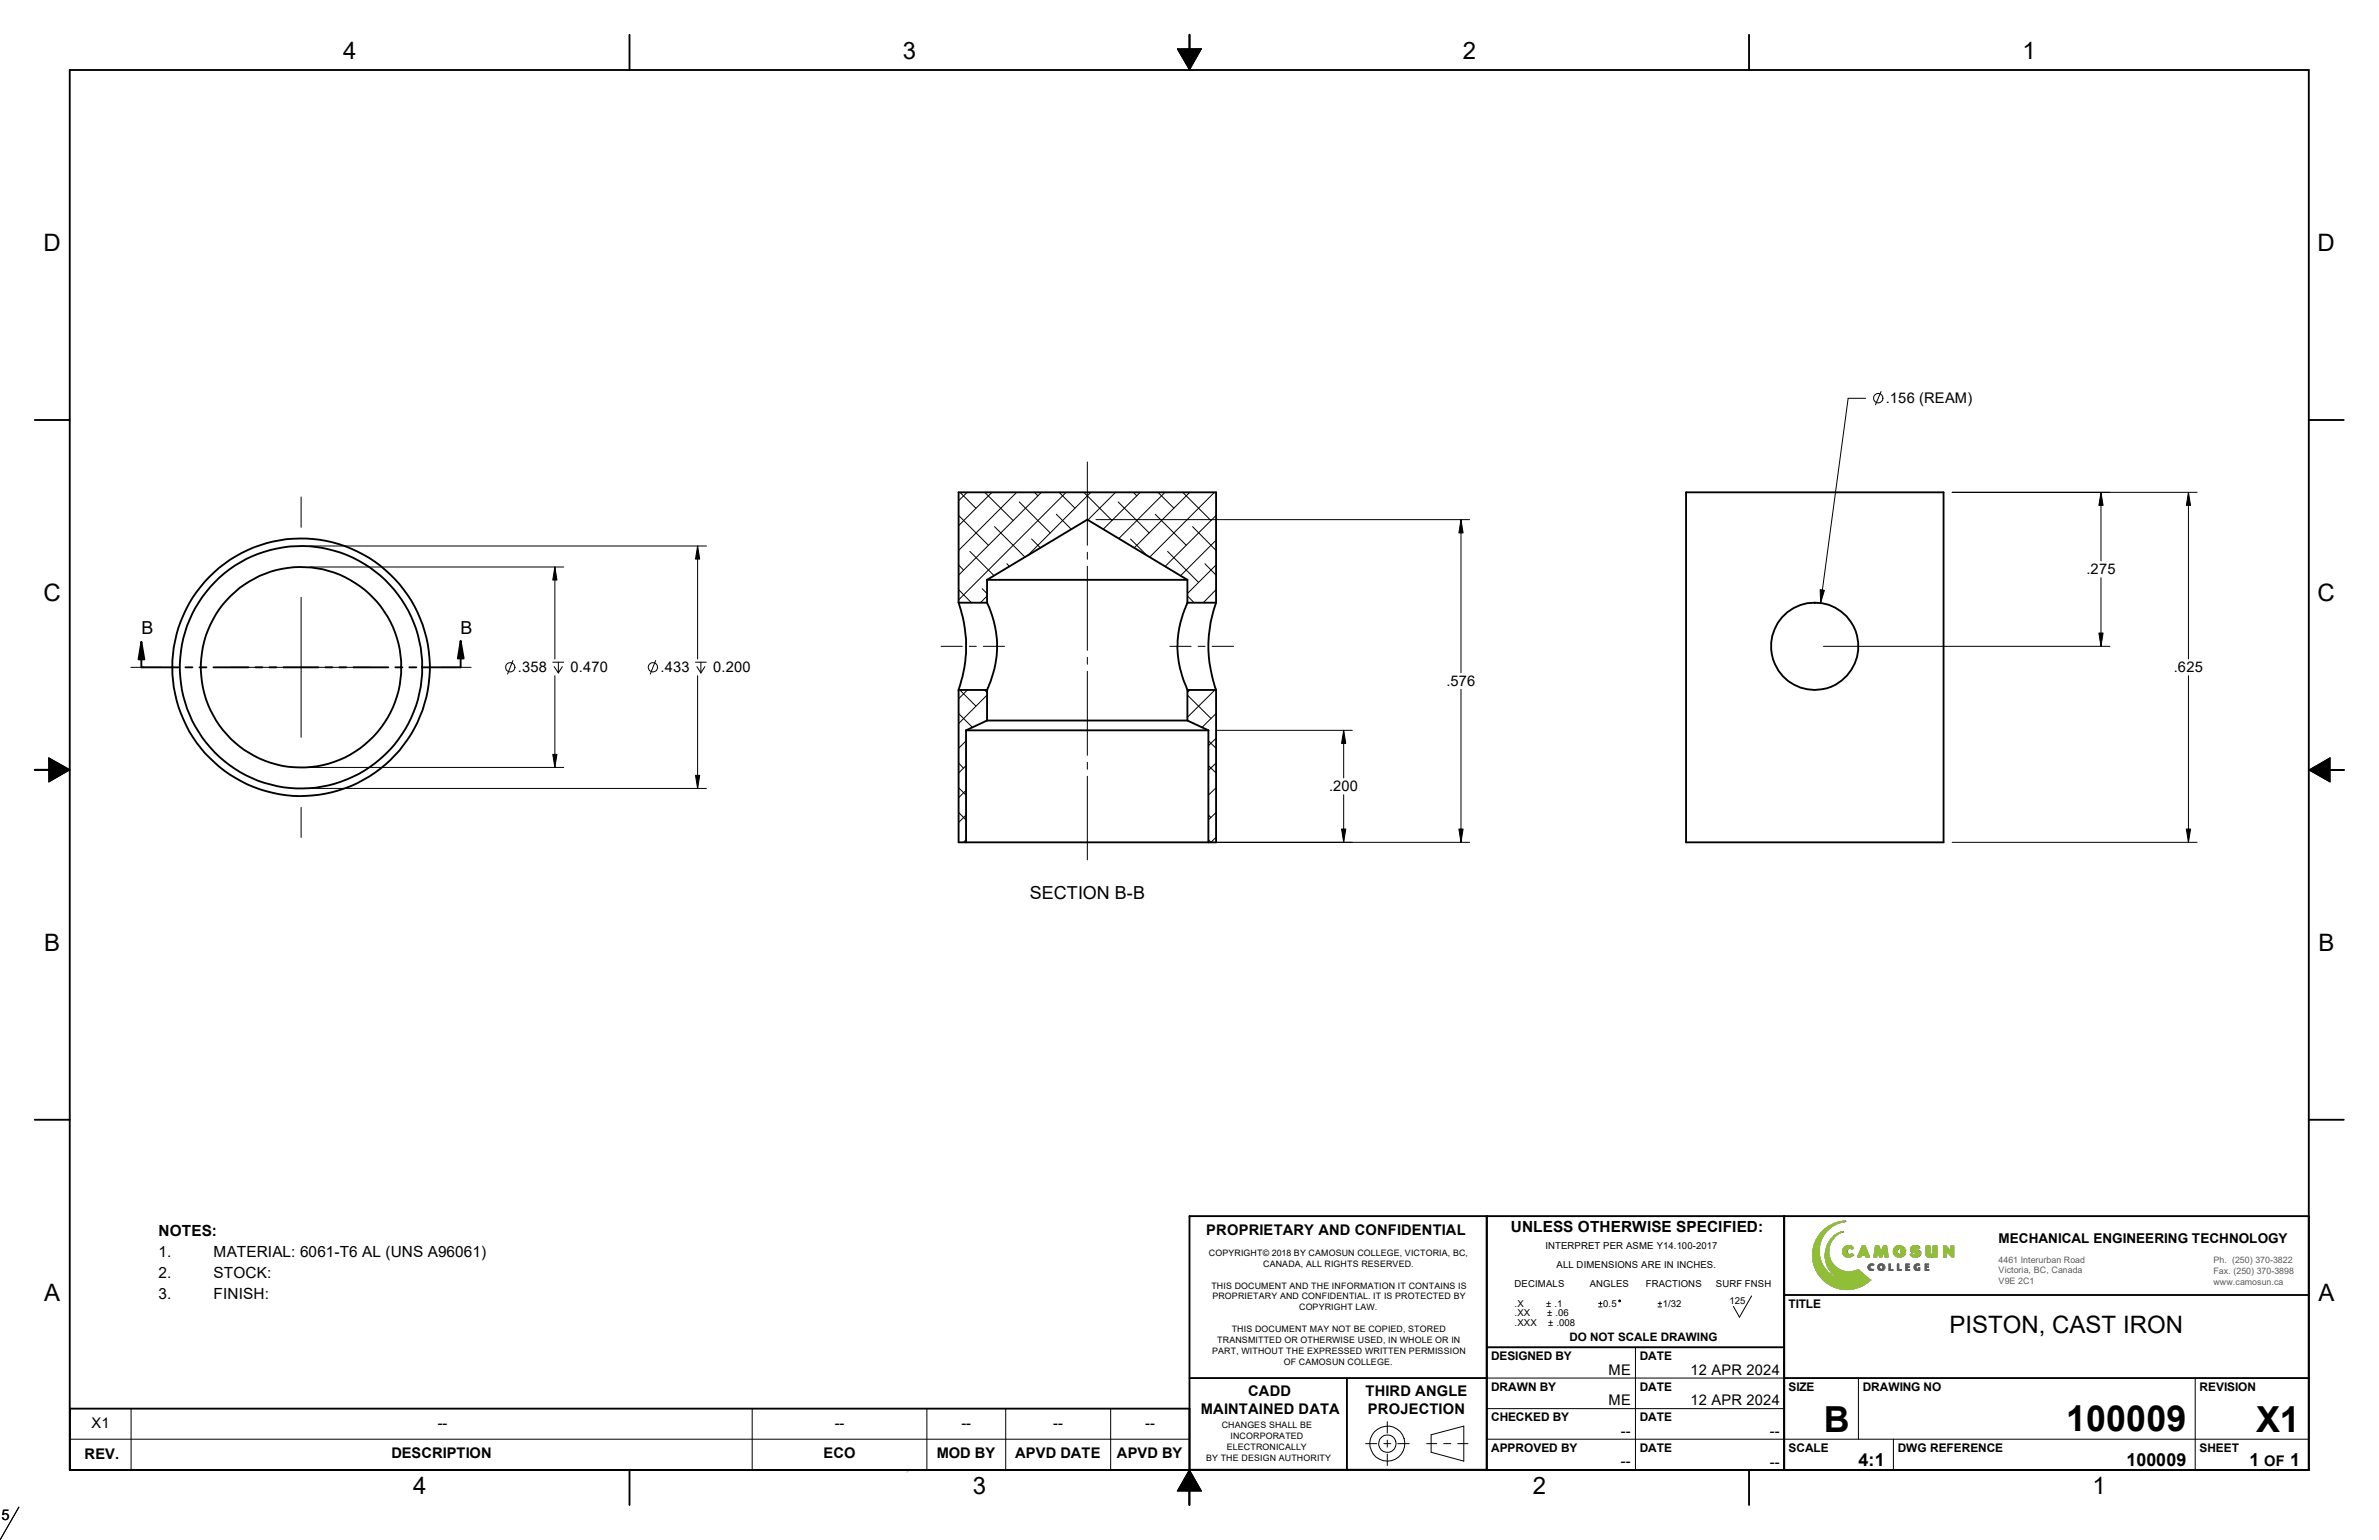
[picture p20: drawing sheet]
<svg xmlns="http://www.w3.org/2000/svg" width="432mm" height="279mm" viewBox="0 0 432 279" stroke-linecap="round" stroke-linejoin="round" font-family="sans-serif">
<defs><g id="words">
<g font-size="6.5">
<text x="331" y="259.8">B</text>
<text x="375" y="259.7">100009</text>
<text x="409.5" y="259.8">X1</text>
</g>
<g font-size="4.4">
<text x="62.3" y="10.6">4</text>
<text x="163.9" y="10.6">3</text>
<text x="265.5" y="10.6">2</text>
<text x="367.1" y="10.6">1</text>
<text x="7.9" y="45.6">D</text>
<text x="420.7" y="45.6">D</text>
<text x="7.9" y="109.1">C</text>
<text x="420.7" y="109.1">C</text>
<text x="8" y="172.6">B</text>
<text x="420.8" y="172.6">B</text>
<text x="8" y="236.1">A</text>
<text x="420.8" y="236.1">A</text>
<text x="353.8" y="241.9">PISTON, CAST IRON</text>
<text x="75" y="271">4</text>
<text x="176.6" y="271">3</text>
<text x="278.2" y="271">2</text>
<text x="379.8" y="271">1</text>
</g>
<g font-size="3.3">
<text x="25.7" y="115">B</text>
<text x="83.6" y="115">B</text>
<text x="186.9" y="163.2">SECTION B-B</text>
<text x="337.4" y="265.9">4:1</text>
<text x="386" y="265.9">100009</text>
<text x="408.3" y="265.9">1</text>
<text x="415.7" y="265.9">1</text>
</g>
<g font-size="2.8">
<text x="28.8" y="224.2">NOTES:</text>
<text x="274.2" y="223.6">UNLESS OTHERWISE SPECIFIED:</text>
<text x="28.8" y="231.9">2.</text>
<text x="28.8" y="228.1">1.</text>
<text x="38.8" y="228.1">MATERIAL: 6061-T6 AL (UNS A96061)</text>
<text x="38.8" y="231.9">STOCK:</text>
<text x="28.8" y="235.8">3.</text>
<text x="38.8" y="235.8">FINISH:</text>
</g>
<g font-size="2.7">
<text x="342.3" y="73.2">.156 (REAM)</text>
<text x="378.7" y="104.2">.275</text>
<text x="94" y="122">.358</text>
<text x="103.6" y="122">0.470</text>
<text x="119.9" y="122">.433</text>
<text x="129.5" y="122">0.200</text>
<text x="262.5" y="124.5">.576</text>
<text x="394.6" y="122">.625</text>
<text x="241.2" y="143.6">.200</text>
<text x="218.9" y="224">PROPRIETARY AND CONFIDENTIAL</text>
<text x="292" y="249.4">ME</text>
<text x="306.8" y="249.4">12 APR 2024</text>
<text x="217.9" y="256.5">MAINTAINED DATA</text>
<text x="226.6" y="253.4">CADD</text>
<text x="247.9" y="253.3">THIRD ANGLE</text>
<text x="248.3" y="256.5">PROJECTION</text>
<text x="292" y="255">ME</text>
<text x="306.8" y="255">12 APR 2024</text>
<text x="16.6" y="259.1">X1</text>
<text x="79.5" y="259">--</text>
<text x="151.5" y="259">--</text>
<text x="174.5" y="259">--</text>
<text x="191.2" y="259">--</text>
<text x="207.9" y="259">--</text>
<text x="294.2" y="260.5">--</text>
<text x="321.2" y="260.6">--</text>
<text x="15.4" y="264.7">REV.</text>
<text x="71" y="264.5">DESCRIPTION</text>
<text x="149.5" y="264.5">ECO</text>
<text x="170" y="264.5">MOD BY</text>
<text x="184.3" y="264.5">APVD DATE</text>
<text x="202.7" y="264.5">APVD BY</text>
<text x="294.2" y="266.1">--</text>
<text x="321.2" y="266.1">--</text>
<text x="411" y="265.9">OF</text>
<text x=".3" y="275.8">5</text>
</g>
<text font-size="2.5" x="362.7" y="225.5">MECHANICAL ENGINEERING TECHNOLOGY</text>
<g font-size="2.2">
<text x="324.6" y="237.3">TITLE</text>
<text x="270.6" y="246.8">DESIGNED BY</text>
<text x="297.6" y="246.8">DATE</text>
<text x="270.6" y="257.9">CHECKED BY</text>
<text x="270.6" y="252.3">DRAWN BY</text>
<text x="297.6" y="257.9">DATE</text>
<text x="297.6" y="252.3">DATE</text>
<text x="324.6" y="252.3">SIZE</text>
<text x="338.1" y="252.3">DRAWING NO</text>
<text x="399.2" y="252.3">REVISION</text>
<text x="270.6" y="263.4">APPROVED BY</text>
<text x="297.6" y="263.4">DATE</text>
<text x="324.6" y="263.4">SCALE</text>
<text x="344.5" y="263.4">DWG REFERENCE</text>
<text x="399.2" y="263.4">SHEET</text>
</g>
<text font-size="2.1" x="284.9" y="243.4">DO NOT SCALE DRAWING</text>
<g font-size="1.7">
<text x="280.5" y="226.5">INTERPRET PER ASME Y14.100-2017</text>
<text x="274.9" y="233.6">DECIMALS</text>
<text x="282.5" y="230">ALL DIMENSIONS ARE IN INCHES.</text>
<text x="288.5" y="233.6">ANGLES</text>
<text x="298.7" y="233.6">FRACTIONS</text>
<text x="311.4" y="233.6">SURF FNSH</text>
<text x="274.9" y="237.1">.X</text>
<text x="274.9" y="238.8">.XX</text>
<text x="280.7" y="237.1">± .1</text>
<text x="280.8" y="238.8">± .06</text>
<text x="291" y="237.1">0.5</text>
<text x="301.8" y="237.1">1/32</text>
<text x="313.9" y="236.6">125</text>
<text x="274.9" y="240.6">.XXX</text>
<text x="281" y="240.6">± .008</text>
</g>
<g font-size="1.6">
<text x="219.4" y="227.8">COPYRIGHT© 2018 BY CAMOSUN COLLEGE, VICTORIA, BC,</text>
<text x="219.9" y="233.8">THIS DOCUMENT AND THE INFORMATION IT CONTAINS IS</text>
<text x="229.3" y="229.8">CANADA, ALL RIGHTS RESERVED.</text>
<text x="220" y="235.8">PROPRIETARY AND CONFIDENTIAL. IT IS PROTECTED BY</text>
<text x="235.8" y="237.7">COPYRIGHT LAW.</text>
<text x="220" y="245.7">PART, WITHOUT THE EXPRESSED WRITTEN PERMISSION</text>
<text x="220.9" y="243.7">TRANSMITTED OR OTHERWISE USED, IN WHOLE OR IN</text>
<text x="223.6" y="241.7">THIS DOCUMENT MAY NOT BE COPIED, STORED</text>
<text x="233" y="247.7">OF CAMOSUN COLLEGE.</text>
<text x="221.7" y="259.1">CHANGES SHALL BE</text>
<text x="222.7" y="263.1">ELECTRONICALLY</text>
<text x="223.4" y="261.1">INCORPORATED</text>
<text x="218.9" y="265.1">BY THE DESIGN AUTHORITY</text>
</g>
<g font-size="1.6" fill="#5a5a5a">
<text x="362.8" y="231">Victoria, BC, Canada</text>
<text x="362.8" y="233">V9E 2C1</text>
<text x="362.8" y="229.1">4461 Interurban Road</text>
<text x="401.7" y="233">www.camosun.ca</text>
<text x="401.7" y="231.1">Fax. (250) 370-3898</text>
<text x="401.7" y="229.1">Ph. (250) 370-3822</text>
</g>
</g></defs>
<path d="M165.1 266.7l-.5 .4" fill="none" stroke="#c0c0c0" stroke-width=".18"/>
<g fill="none" stroke="#000" stroke-width=".34">
<path d="M12.7 12.7h406.4v254h-406.4zM114.3 6.3v6.4M215.9 6.3v6.4M317.5 6.3v6.4M6.3 76.2h6.4M419.1 76.2h6.3M306 89.3h46.8v63.5h-46.8zM25.7 116.5v4.6h6.7M83.6 116.3v4.8h-6.8M174 109.3a23.6 23.6 0 0 1 0 15.9M174 109.3h5.2M174 109.3v-20h46.7v20"/>
<path d="M179.2 109.3a18.1 18.1 0 0 1 0 15.9M179.2 105.2h36.3M179.2 105.2v4.1M179.2 105.2l18.2-10.9 18.1 10.9M215.5 109.3a18.5 18.5 0 0 0 0 15.9M215.5 109.3h5.2M215.5 105.2v4.1M220.7 109.3a23 23 0 0 0 0 15.9M6.3 139.7h6.4M6.3 139.7h2.5M33.7 121.1h1.2M36.2 121.1h1.3"/>
<path d="M38.7 121.1h6.4M46.4 121.1h1.2M48.9 121.1h1.3M51.4 121.1h6.4M59.1 121.1h1.2M61.6 121.1h1.3M64.1 121.1h6.4M71.8 121.1h1.2M74.3 121.1h1.3M174 125.2h5.2M174 125.2v27.6h1.3M175.3 132.5v20.3"/>
<path d="M175.3 132.5h44M179.2 130.7h36.3M179.2 125.2v5.5M179.2 130.7l-3.9 1.8M215.5 125.2h5.2M215.5 125.2v5.5M215.5 130.7l3.8 1.8M219.3 132.5v20.3M220.7 125.2v27.6h-1.4M419.1 139.7h6.3M175.3 152.8h44M6.3 203.2h6.4"/>
<path d="M419.1 203.2h6.3M269.8 220.6l.1 46.1M323.8 220.6v46.1M323.8 234.9h95.3M419.1 220.6h-203.2v52.4M215.9 250h53.9M215.9 255.6h-203.2v11.1M244.5 250v16.7M269.9 244.4h53.9M323.8 250h95.3M114.3 266.7v6.3M215.9 270.5v2.5"/>
<path d="M215.9 266.7h53.9M317.5 266.7v6.3"/>
<circle cx="329.4" cy="117.3" r="7.9"/>
<circle cx="54.6" cy="121.1" r="22"/>
<circle cx="54.6" cy="121.1" r="23.4"/>
<circle cx="54.6" cy="121.1" r="18.2"/>
</g>
<g fill="none" stroke="#000" stroke-width=".18">
<path d="M213.7 8.8h4.4l-2.2 3.9zM338.6 72.3h-3.2l-4.9 37.1M341.4 71l-1 2.4M54.7 90.2v5.5M56.2 99.1h72M126.6 99.1v20.4M174 93.5l5.4 5.4M174.2 89.3l2.9 2.9M175.6 89.3l-1.6 1.5M178.7 89.3l5.2 5.1M180 89.3l-6 6.1M180.5 95.5l5.6 5.6"/>
<path d="M184.5 89.3l-10.5 10.6M185 91.1l5.6 5.6M187.2 97.8l1.6 1.6M187.7 89.3l.7 .7M189 89.3l-15 15.1M191.7 93.3l2.7 2.7M192.2 89.3l2.9 2.9M193.5 89.3l-19.5 19.5M196.7 89.3l5.1 5.1M197.4 83.8v15.1M198 89.3l-11.5 11.5M198.9 94.3h67.8"/>
<path d="M202.5 89.3l-5.1 5.1M202.9 91.1l5.7 5.6M205.2 97.8l3 3M205.7 89.3l.6 .7M207 89.3l-6.8 6.7M209.7 93.3l5.6 5.6M210.2 89.3l2.9 2.9M211.5 89.3l-8.4 8.4M214.7 89.3l5.1 5.1M215.9 89.3l-10 10.1M216.5 95.5l4.2 4.4M220.4 89.3l-11.7 11.8"/>
<path d="M220.7 93.5l-9.2 9.3M220.7 98l-6.4 6.4M265.2 94.3v27.7M354.3 89.3h44.5M381.3 89.3v12.5M397.2 89.3v30.2M54.7 108.4v25.4M56.2 102.9h46.1M93.1 119.8l-1 2.5M100.7 102.9v16.6M119 119.8l-1 2.5M170.8 117.3h3.9"/>
<path d="M174 107l2.3 2.3M174 102.5l.9 .9M175.9 117.3h1.3M176 100l4.4 4.4M178.3 106.8l.9 .9M178.5 117.3h3.8M179.2 108.1l-1.2 1.2M182.8 102.3l.4 .5M197.4 100.2v1.3M197.4 102.7v15.3M197.4 119.3v1.2M211.9 100l5.7 5.7"/>
<path d="M212.3 117.3h3.9M215.5 108.1l1.2 1.2M217.5 117.3h1.2M218.7 102.3l2 2.1M220 117.3h3.9M220.7 102.5l-5.2 5.2M220.7 107l-2.3 2.3M331 117.3h51.9M381.3 104.8v12.5M8.8 137.5l3.9 2.2-3.9 2.2zM23.7 121.1h5.6M42 121.1h25.4"/>
<path d="M56.2 139.2h46.1M80.1 121.1h5.4M100.3 120.1h2M100.6 120.9l.7 1.2M100.7 122.6v16.6M101.3 120.1v2M102.1 120.9l-.8 1.2M126.2 120.1h2M126.5 120.9l.7 1.2M126.6 122.6v20.4M127.2 120.1v2M127.9 120.9l-.7 1.2"/>
<path d="M174 138.4l.9 1M174 129.5l2.5 2.5M174.2 125.2l2.9 2.9M175.3 134.4l-1.3 1.4M175.3 138.9l-1.3 1.4M175.6 125.2l-1.6 1.6M178.7 125.2l.5 .4M179.2 126.1l-5.2 5.2M179.2 130.6l-.3 .2M197.4 121.8v15.2M197.4 138.3v1.3M215.5 126.1l4.3 4.2"/>
<path d="M216 125.2l-.5 .4M219.3 138.9l1.4 1.4M219.3 134.4l1.4 1.4M220.5 125.2l-5 4.9M220.7 129.5l-2.5 2.5M220.7 133.9l-1.4 1.4M220.7 138.4l-1.4 1.4M220.9 132.5h24.5M243.9 132.5v8.6M265.2 125.1v27.7M397.2 122.6v30.2M419.1 139.7l3.8-2.2v4.4z"/>
<path d="M54.7 146.5v5.4M56.2 143h72M174 147.4l1.3 1.4M174 142.9l1.3 1.4M175.3 143.4l-1.3 1.3M175.3 147.9l-1.3 1.3M175.3 152.4l-.4 .4M197.4 140.8v15.2M219.3 147.9l.5 .4M220.7 142.9l-1.4 1.4M220.7 147.4l-1.4 1.4M220.7 151.9l-.9 .9-.5-.4"/>
<path d="M220.9 152.8h45.8M243.9 144.2v8.6M354.3 152.8h44.5M290.2 237.1h.6M290.2 236.5h.6M290.5 236.2v.6M300.9 237.1h.7M300.9 236.5h.7M301.3 236.2v.6M317.9 235.1l-2.2 3.9-1.1-2M23.8 255.6v11.1M136.5 255.6v11.1"/>
<path d="M168.2 255.6v11.1M182.5 255.6v11.1M201.6 255.6v11.1M251.8 257.9v2.1M269.9 255.6h53.9M269.9 250h53.9M296.8 244.4v22.3M337.3 250v11.1M398.4 250v16.7M3.4 273.4l-3.4 6-.1-.1M12.7 261.1h203.2M215.9 266.7l2.2 3.8h-4.4z"/>
<path d="M247.9 261.9h2M251.2 261.9h1.2M251.8 261.3v1.3M251.8 263.8v2.1M253.7 261.9h2.1M259 261.9h1.8M259.8 260.3l5.9-1.6v6.4l-5.9-1.6zM262 261.9h1.3M264.6 261.9h1.8M269.9 261.1h149.2M343.7 261.1v5.6"/>
<circle cx="340.9" cy="72.2" r=".85"/>
<circle cx="92.6" cy="121.1" r=".86"/>
<circle cx="118.5" cy="121.1" r=".85"/>
<circle cx="294" cy="236" r=".17"/>
<circle cx="251.8" cy="261.9" r="3.2"/>
<circle cx="251.8" cy="261.9" r="1.58"/>
</g>
<g fill="#000" stroke="#000" stroke-width=".18">
<path d="M213.7 8.9l4.4-.1-2.2 3.9zM126.6 99.1l.4 2.3h-.8zM265.2 94.3l.4 2.4h-.8zM381.3 89.3l.4 2.4h-.7zM397.2 89.3l.4 2.4h-.8zM100.7 102.9l.4 2.3h-.8zM330.4 107l.7 .1-.6 2.3zM381 114.9h.7l-.4 2.4zM8.8 137.5l3.9 2.2-3.8 2.2zM100.3 136.9h.8l-.4 2.3zM243.9 132.5l.4 2.4h-.8zM126.2 140.7h.8l-.4 2.3z"/>
<path d="M243.5 150.4h.8l-.4 2.4zM264.8 150.4h.8l-.4 2.4zM396.8 150.4h.8l-.4 2.4zM419.1 139.7l3.8-2.2v4.4zM215.9 266.7l2.2 3.8h-4.4z"/>
</g>
<g fill="none" stroke="#808080" stroke-width=".18">
<path d="M334.3 223.5a4.2 4.2 0 0 0-2.8 2.9 4.5 4.5 0 0 0 .5 3.9 4.7 4.7 0 0 0 2.8 2M334.3 223.4v.1M334.3 223.4h.1M334.3 223.5h.1M334.3 223.6h.1M334.3 223.6l-.8 .4-.9 .9-.6 1.3-.1 1.2a3.7 3.7 0 0 0 3.5 3.4l1-.1 .9-.4 2.2 1.9M334.3 223.5v.1M334.5 226.6v.1M334.6 221.7h.1M334.7 221.5h.1M334.7 221.5a6.1 6.1 0 0 0-3.4 1.4 6.3 6.3 0 0 0-1.4 8.1 6.1 6.1 0 0 0 6.1 2.9l1.9-.6 1.6-1.1M334.8 226.3h.1"/>
<path d="M334.8 221.5h.1M334.8 221.7h.1M334.8 221.7a5.6 5.6 0 0 0-4.1 3 5.5 5.5 0 0 0 .5 5.3 5.1 5.1 0 0 0 3.7 2.3M334.8 221.6h.1M334.8 221.5l.1 .1M334.9 221.6h.1M334.9 221.6l-.1 .1M335.2 227.1h.1M335.2 227h.1M335.2 226.9h.1M335.2 226.9v.5M335.2 227.2h.1"/>
<path d="M335.2 226.8h.1M335.2 226.8v.1M335.2 227.4h.1M335.2 226.7h.1M335.2 227.4l.1 .1M335.3 227.5h.1M335.3 226.6h.1M335.3 227.5l.2 .1M335.3 226.6l-.1 .2M335.4 226.5h.1M335.4 227.5h.1M335.4 227.5l.1 .1"/>
<path d="M335.4 226.5l-.1 .1M335.4 227.6h.1M335.5 227.6h.1M335.5 226.4h.1M335.5 226.4l-.1 .1M335.5 227.6h.4l.3-.2 .2 .2-.2 .3M335.6 226.4h.1M335.6 226.4h.2M335.6 227.6h.1M335.7 227.6h.1M335.8 226.4h.1M335.8 226.4l.2 .1"/>
<path d="M335.8 230.7v.1M335.9 226.1h.1M336 226.5h.1M336 226.1h.1M336 227.5h.1M336.1 226.1h.1M336.1 226.1l-.9-.1-.4 .2-.4 .6 .1 .6a.83 .83 0 0 0 .8 .6l.3 .1 .5-.2M336.1 226.1l.3 .3-.3 .3-.1-.2M336.1 226.2h.1M336.1 227.9h.1M336.2 227.8h.1M336.3 227.7h.1"/>
<path d="M338 226.1h.5l.8 1.9h-.7l-.1-.2h-.7l-.1 .2h-.6zM338.2 226.8l.2 .6h-.4zM339 230h.1M339 230l.1 .2M339.1 229.7h.1M339.1 230h.1M339.1 229.6h.1M339.1 230.2h.1M339.1 230.2l.2 .2M339.1 229.6l-.1 .4M339.2 229.6h.1M339.2 230.3h.1"/>
<path d="M339.2 229.5h.1M339.3 229.5h.1M339.3 229.4h.1M339.3 230.4h.1M339.3 230h.1M339.3 229.9h.1M339.3 229.8h.1M339.3 230.1h.1M339.3 229.7h.1M339.3 229.4h.7M339.3 229.4l-.2 .2M339.3 230.1l.1 .1"/>
<path d="M339.3 229.7v.4M339.4 230.2h.1M339.4 229.7h.1M339.4 229.7h-.1M339.4 230.5h.1M339.4 229.6h.1M339.4 230.2l.1 .1M339.4 229.6v.1M339.5 232.2h.1M339.5 229.4h.1M339.5 230.3h.1M339.5 229.6h.1"/>
<path d="M339.5 229.6h-.1M339.5 229.5h.1M339.6 230.3h.1M339.6 230.3h.3M339.6 229.3h.1M339.6 230.5h.1M339.6 229.5h.1M339.7 230.3h.1M339.7 229.5h.1M339.8 229.3h.1M339.8 230.3h.1M339.8 229.5h.1"/>
<path d="M339.9 230.3h.1M339.9 229.5h.1M340 229.5l-.5 .1M340 230.3v.2h-.1l-.6-.1M340 229.4h.1M340 229.4v.1M340.4 226.1h.6l.4 1 .4-1h.6l.3 1.9h-.6l-.1-1-.4 1h-.4l-.5-1v1h-.6zM340.8 229.9h.1M340.9 229.7h.1M340.9 230.1h.1M340.9 230h.1M340.9 230.1l.1 .3"/>
<path d="M340.9 230.2h.1M341 229.5h.1M341 229.5l-.1 .6M341 229.4h.1M341 230.4h.1M341 229.4v.1M341.1 229.7h.1M341.1 230.1h.1M341.1 229.4h.1M341.1 230.4h.1M341.1 230.1l.1 .2M341.1 229.4h-.1"/>
<path d="M341.1 229.7v.4M341.1 230.4l.1 .1M341.2 229.6h.1M341.2 230.2h.1M341.2 230.5h.1M341.2 230.3h.1M341.2 229.4h.1M341.2 229.6l-.1 .1M341.2 229.5v.1M341.2 229.4h-.1M341.2 229.5h.1M341.2 230.5h.4"/>
<path d="M341.3 229.5h.1M341.3 230.3h.1M341.3 229.3h.1M341.3 230.3h.2M341.3 229.5h-.1M341.3 229.5h.2M341.3 230.5h.1M341.4 229.5h.1M341.4 230.3h.1M341.4 229.3h.1M341.5 230.3h.1M341.5 229.5h.1"/>
<path d="M341.5 229.3h.1M341.5 230.5h.1M341.6 230.5h.1M341.6 230.3h.1M341.6 229.5h.1M341.6 229.3h.1M341.6 230.3h-.1M341.6 229.5v.1M341.6 229.3l-.4 .1M341.6 229.3v.1M341.6 229.6h.1M341.6 229.4h.1"/>
<path d="M341.6 229.6l.1 .1M341.7 230.5h.1M341.7 230.2h.1M341.7 229.6h.1M341.7 230.5h-.1M341.7 230.2l-.1 .1M341.7 230.4h.1M341.7 230.1h.1M341.7 229.7h.1M341.7 229.4h.1M341.7 230.4v.1M341.7 229.7v.4"/>
<path d="M341.7 230.1v.1M341.8 230.4h.1M341.8 229.4h.1M341.8 229.4l.1 .1M341.8 230.3h.1M341.8 230.3l-.1 .1M341.9 229.5h.1M341.9 229.5l.1 .3M341.9 230.2h.1M342 230h.1M342 230.1h.1M342 229.7h.1"/>
<path d="M342 230.1l-.2 .2M342 230v.1M342 229.9h.1M342 229.8h.1M342 229.8v.2M342.9 229.3h.2v1h.5v.2h-.7zM343.7 227.4l.1 .1M343.7 226.6v.1M343.8 226.5h.1M343.8 227.6l.3 .3a1.17 1.17 0 0 0 1.5-.1l.1-.2M343.8 226.5l-.1 .3v.7M343.8 226.5l.5-.4 .7-.1 .3 .1 .5 .6-.1 .8"/>
<path d="M343.8 227.5v.1M343.9 227.7h.1M344 227.9h.1M344.2 226.1h.1M344.4 229.3h.2v1h.5v.2h-.7zM344.4 227.4h.1M344.4 226.7h.1M344.4 226.7v.7M344.4 227.4l.1 .1M344.5 227.5h.1M344.5 226.6h.1M344.5 226.6l-.1 .1"/>
<path d="M344.5 226.5h.1M344.5 227.6h.1M344.5 226.5v.1M344.6 226.5h.1M344.6 226.5h-.1M344.6 227.6h.1M344.6 226.4h.1M344.6 227.6v.1M344.6 226.4l.3 .1M344.6 226.4v.1M344.6 227.7h.1M344.7 226.4h.1"/>
<path d="M344.7 227.7h.1M344.8 227.7h.1M344.8 226.4h.1M344.8 227.6h.1M344.8 227.6l-.2 .1M344.9 227.6h.1M344.9 226.5h.1M344.9 226.5l.2 .4-.1 .6M344.9 227.5v.1M345 227.5h.1M345 226.6h.1M345 228h.1"/>
<path d="M345 227.5l-.1 .1M345 226.6v.1M345 227.4h.1M345.2 228h.1M345.4 227.9h.1M345.5 226.3h.1M345.6 226.4h.1M345.6 227.7h.1M345.7 227.6h.1M345.7 227.5h.1M345.7 227.5v.1M345.8 226.8h.1"/>
<path d="M345.9 229.3h.6v.2h-.3v.3h.3v.2h-.3v.3h.4v.2h-.7zM346.8 226.7h.1M346.8 226.5h.1M346.8 226.6h.1M346.8 226.8h.1M346.8 226.6v.3M346.8 227.8h.1M346.8 226.4h.1M346.8 226.9h.1M346.8 227.8l.2 .2M346.8 226.9l.1 .1M346.9 226.3h.1"/>
<path d="M346.9 227h.1M346.9 227l.1 .1M346.9 227.8h.1M347 227.1h.1M347 227.1l.2 .1M347 226.2h.1M347 228h.1M347 227.2h.1M347.1 227.5h.1M347.1 227.5l.1 .1M347.1 227.5l-.1-.1-.3 .2 .1 .2M347.1 227.6h.1"/>
<path d="M347.1 228h.1M347.2 227.2h.1M347.2 227.6h.1M347.2 227.6l.1 .1M347.2 227.2l.4 .1M347.3 227.7h.1M347.4 227.7h.1M347.4 230.1h.1M347.4 230h.1M347.4 229.8h.1M347.4 229.7h.1M347.4 230.1l.3 .4h.6h.1v-.5h-.2v.3h-.3"/>
<path d="M347.4 229.7v.4M347.5 227.7h.1M347.5 226.6h.1M347.5 230.2h.1M347.5 229.7h.1M347.5 226.6v.1M347.5 229.7h-.1M347.5 226.7h.1M347.5 226.5h.1M347.5 229.6h.1M347.5 226.7l.7 .2M347.5 226.5v.1"/>
<path d="M347.5 230.3h.1M347.6 226.4h.1M347.6 230.3h.1M347.6 229.5h.1M347.6 229.5l-.1 .2M347.6 226.4l-.1 .1M347.6 226.7h.1M347.6 227.3h.1M347.6 227.3l.1 .1M347.6 226.4h.4M347.6 229.4v.1M347.7 227.3h.1"/>
<path d="M347.7 227.7h.1M347.7 230.1h.1M347.7 230h.1M347.7 229.9h.1M347.7 229.8h.1M347.7 229.7h.1M347.7 227.7h-.3M347.7 229.7v.4M347.7 227.6h.1M347.7 227.4h.1M347.7 226.4h.1M347.7 230.2h.1"/>
<path d="M347.7 227.6v.1M347.7 230.1v.1M347.8 227.6h.1M347.8 227.4h.1M347.8 230.2h.1M347.8 229.6h.1M347.8 227.5l-.1 .1M347.8 227.4v.1M347.8 229.6l-.1 .1M347.8 230.2v.1M347.8 227.5h.1M347.8 230.3h.1"/>
<path d="M347.9 229.4h.1M347.9 230.3h.1M347.9 229.5h.1M347.9 229.4l-.3 .1M347.9 229.4h.5l-.1 .1M347.9 229.5l-.1 .1M347.9 229.5h.3M348 226.4h.1M348 230.3h.1M348 229.5h.1M348 226.4l.1 .1M348 226.1h.1"/>
<path d="M348 230.5h.1M348 226.1h-.9l-.3 .5M348 226.1l.2 .1M348.1 226.5h.1M348.1 229.3h.1M348.1 230.3h.1M348.1 229.5h.1M348.1 226.9h.1M348.1 226.1h.1M348.1 228h.1M348.2 226.9h.1M348.2 226.1h.1"/>
<path d="M348.2 230.3h.1M348.2 226.9l.2 .1M348.2 226.2h.1M348.2 229.5h.1M348.2 226.2l.2 .1M348.3 227.9h.1M348.3 226.9h.1M348.3 229.5h.1M348.4 227.8h.1M348.4 227h.1M348.4 227v.1M348.4 226.4l-.2 .2-.1-.1"/>
<path d="M348.4 226.3v.1M348.4 227.1h.1M348.4 227.1l.1 .1M348.5 227.6h.1M348.5 227.2h.1M348.5 227.6l-.3 .3-.4 .2-.8-.1M348.5 227.2v.4M348.5 227.4h.1M349.4 229.3h.7v.2h-.5v.3h.4v.2h-.4v.3h.5v.2h-.7zM349.6 227.6h.1M349.7 227.8h.1M349.8 227.9h.1"/>
<path d="M349.8 228h.1M349.8 228l.2 .1M349.9 228h.1M350 228.1h.4M350.1 228.1h.1M350.2 228.1h.1M350.3 228.1h.1M350.3 227.5h.1M350.4 227.6h.1M350.4 227.5l-.1-1.4h-.7v1.6l.2 .3M350.4 228.1h.1M350.4 227.6l.1 .1"/>
<path d="M350.5 228h.1M350.5 227.7h.1M350.5 228l-.1 .1M350.6 228h.1M350.6 228h-.1M350.6 227.7h.1M350.6 227.6l-.1 .1M350.7 227.6h.1M350.8 227.5h.1M350.8 227.5l.1-1.4h.7v1.9h-.8v-.2M350.8 227.8l-.1 .2M352.8 226.1h.4l.9 .9v-.9h.5v1.9h-.4l-.9-1v1h-.5z"/>
</g>
<g fill="#5a5a5a" stroke="#5a5a5a" stroke-width=".18">
<path d="M339.2 229.5l.4-.2 .4 .1v.1h-.5l-.2 .5a.39 .39 0 0 0 .3 .3 .39 .39 0 0 0 .4 0v.2h-.1h-.4l-.3-.2-.2-.3z" fill-rule="evenodd"/>
<path d="M341.2 229.6v-.1a.39 .39 0 0 1 .6 .5 .39 .39 0 0 1-.6 .3zM340.8 229.9a.61 .61 0 0 0 1.2 0 .61 .61 0 0 0-1.2 0z" fill-rule="evenodd"/>
<path d="M342.9 229.3h.2v1h.5v.2h-.7z" fill-rule="evenodd"/>
<path d="M345.9 229.3h.6v.2h-.3v.3h.3v.2h-.3v.3h.4v.2h-.7z" fill-rule="evenodd"/>
<path d="M344.4 229.3h.2v1h.5v.2h-.7z" fill-rule="evenodd"/>
<path d="M347.5 229.6l.4-.3 .5 .1-.1 .1a.43 .43 0 0 0-.6 .4 .43 .43 0 0 0 .5 .4v-.3h.2v.5h-.5l-.3-.1-.2-.3z" fill-rule="evenodd"/>
<path d="M349.4 229.3h.7v.2h-.5v.3h.4v.2h-.4v.3h.5v.2h-.7z" fill-rule="evenodd"/>
</g>
<g fill="#91be37" stroke="#91be37" stroke-width=".18">
<path d="M334.7 226.4l.5-.4h.6l.6 .4-.3 .2a.58 .58 0 0 0-.9 .1 .58 .58 0 0 0 .2 .8l.5 .1 .3-.2 .2 .3-.3 .2-.5 .2-.8-.2-.4-.5v-.6z" fill-rule="evenodd"/>
<path d="M338.2 226.8l.2 .6h-.4zM338 226.1l-.9 1.9h.6l.1-.2h.7l.1 .2h.7l-.8-1.9z" fill-rule="evenodd"/>
<path d="M344.5 226.5a.52 .52 0 0 1 .6 .2 .52 .52 0 0 1-.1 .6v.1a.33 .33 0 0 1-.4 .3 .33 .33 0 0 1-.2-.5zM343.9 226.3l-.2 .5v.5l.3 .6 .8 .2 .8-.3 .2-.4v-.5l-.4-.7-.8-.2z" fill-rule="evenodd"/>
<path d="M347 226.2l.3-.2h.6l.5 .4-.2 .2-.2-.2a.26 .26 0 0 0-.3 0 .26 .26 0 0 0-.1 .3l.8 .4v.6l-.3 .3-.7 .1-.6-.3-.1-.2 .3-.1a.41 .41 0 0 0 .4 .2 .41 .41 0 0 0 .4-.2l-.9-.5-.1-.4z" fill-rule="evenodd"/>
<path d="M352.8 226.1h.4l.9 .9v-.9h.5v1.9h-.4l-.9-1v1h-.5z" fill-rule="evenodd"/>
<path d="M349.6 226.1h.7v1.2a.26 .26 0 0 0 .2 .4 .26 .26 0 0 0 .3-.2l.1-1.4h.7v1.9h-.8v-.2l-.3 .2h-.5a.58 .58 0 0 1-.4-.6z" fill-rule="evenodd"/>
<path d="M340.4 226.1h.6l.4 1 .4-1h.6l.3 1.9h-.6l-.1-1-.4 1h-.4l-.5-1v1h-.6z" fill-rule="evenodd"/>
<path d="M331 223.1a6.1 6.1 0 0 1 3.8-1.6v.2a5.4 5.4 0 0 0-4.6 5.4 5.4 5.4 0 0 0 4.7 5.2 4.6 4.6 0 0 1-3.6-4.2 4.6 4.6 0 0 1 3-4.7 .25 .25 0 0 1-.1 .3 .25 .25 0 0 1-.2 0l-.5 .3-.6 .6a3.7 3.7 0 0 0-.2 4.7 3.7 3.7 0 0 0 4.6 1l2.2 1.9-.4 .3a6.2 6.2 0 0 1-8.6-.7 6.2 6.2 0 0 1 .5-8.7z" fill-rule="evenodd"/>
</g>
<path d="M25.7 116.5l.5 3.1h-1.1zM83.6 116.3l.6 3.2h-1.1z" fill="#000" stroke="#000" stroke-width=".34"/>
<use href="#words"/>
</svg>
